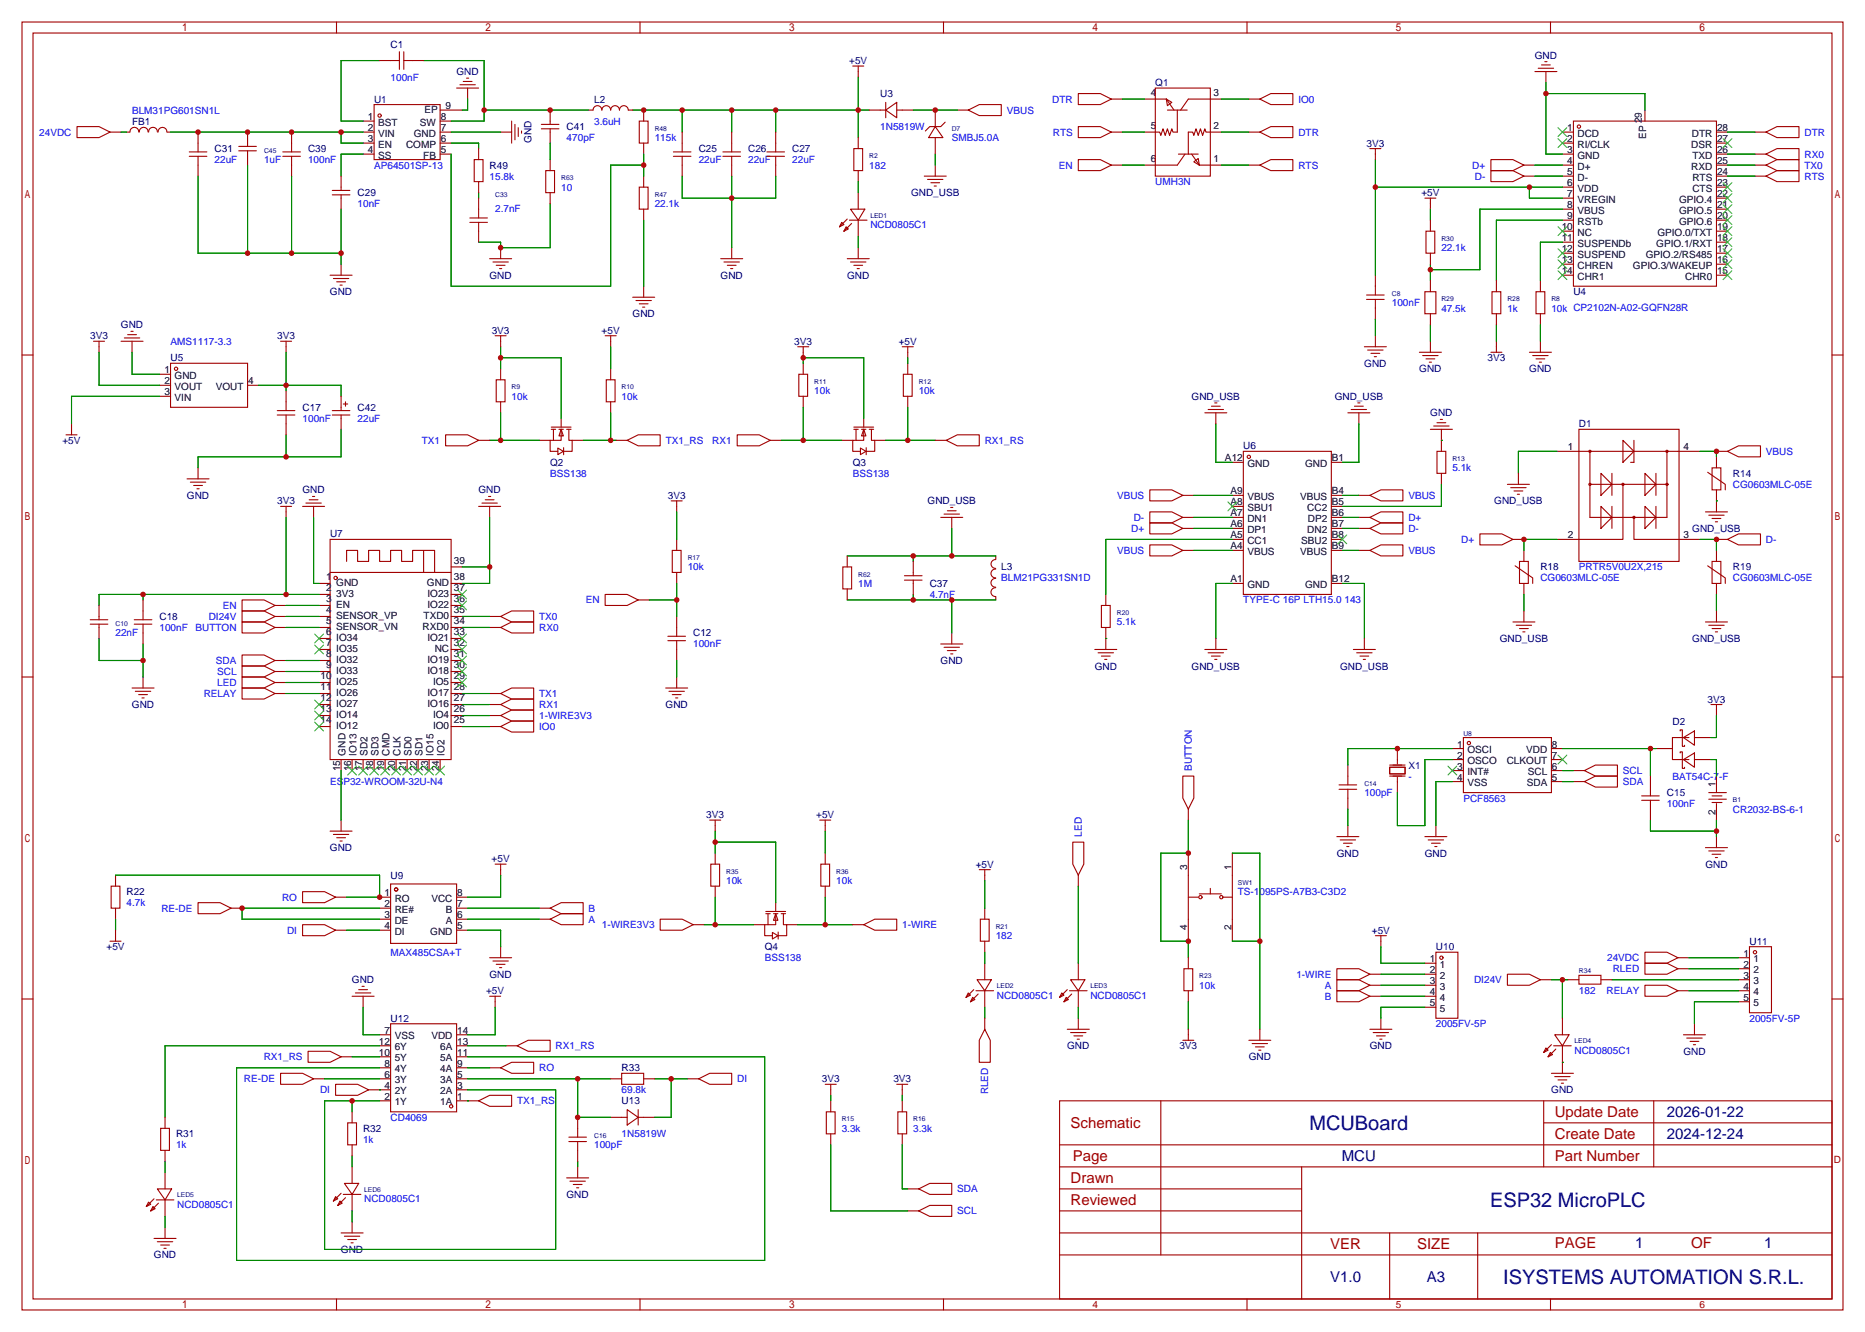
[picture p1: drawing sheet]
<svg xmlns="http://www.w3.org/2000/svg" width="431mm" height="307mm" viewBox="0 0 431 307" stroke-linecap="round" stroke-linejoin="round" font-family="sans-serif">
<defs><g id="words">
<g font-size="4.6" fill="#000080">
<text x="302.3" y="260.7">MCUBoard</text>
<text x="344" y="278.5">ESP32 MicroPLC</text>
<text x="347" y="296.3">ISYSTEMS AUTOMATION S.R.L.</text>
</g>
<g font-size="3.5" fill="#a00000">
<text x="358.9" y="257.8">Update Date</text>
<text x="247.1" y="260.3">Schematic</text>
<text x="358.9" y="262.8">Create Date</text>
<text x="247.6" y="267.9">Page</text>
<text x="358.9" y="267.9">Part Number</text>
<text x="247.1" y="273">Drawn</text>
<text x="247.1" y="278.1">Reviewed</text>
<text x="358.9" y="288">PAGE</text>
<text x="390.4" y="288">OF</text>
<text x="307.1" y="288.2">VER</text>
<text x="327.1" y="288.2">SIZE</text>
</g>
<g font-size="3.5" fill="#000080">
<text x="384.8" y="257.8">2026-01-22</text>
<text x="384.8" y="262.8">2024-12-24</text>
<text x="309.7" y="267.9">MCU</text>
<text x="377.5" y="288">1</text>
<text x="407.2" y="288">1</text>
<text x="307.1" y="295.9">V1.0</text>
<text x="329.4" y="295.9">A3</text>
</g>
<g font-size="2.3" fill="#000080">
<text x="90.2" y="11">C1</text>
<text x="105.4" y="17.3">GND</text>
<text x="196" y="14.8">+5V</text>
<text x="354.3" y="13.5">GND</text>
<text x="86.4" y="23.7">U1</text>
<text x="137.2" y="23.7">L2</text>
<text x="203.2" y="22.4">U3</text>
<text x="266.7" y="19.9">Q1</text>
<text x="30.5" y="28.7">FB1</text>
<text x="49.5" y="35.1">C31</text>
<text x="71.1" y="35.1">C39</text>
<text x="122.7" y="33" transform="rotate(-90 122.7 33)">GND</text>
<text x="130.8" y="30">C41</text>
<text x="161.3" y="35.1">C25</text>
<text x="172.7" y="35.1">C26</text>
<text x="182.9" y="35.1">C27</text>
<text x="315.4" y="33.8">3V3</text>
<text x="113" y="38.9">R49</text>
<text x="82.5" y="45.3">C29</text>
<text x="210.3" y="45.3">GND_USB</text>
<text x="328.1" y="45.3">+5V</text>
<text x="113" y="64.3">GND</text>
<text x="166.3" y="64.3">GND</text>
<text x="195.6" y="64.3">GND</text>
<text x="76.2" y="68.1">GND</text>
<text x="363.2" y="68.1">U4</text>
<text x="27.9" y="75.7">GND</text>
<text x="113.5" y="77">3V3</text>
<text x="138.9" y="77">+5V</text>
<text x="146" y="73.2">GND</text>
<text x="20.8" y="78.3">3V3</text>
<text x="39.4" y="83.4">U5</text>
<text x="64" y="78.3">3V3</text>
<text x="183.4" y="79.5">3V3</text>
<text x="207.5" y="79.5">+5V</text>
<text x="343.4" y="83.4">3V3</text>
<text x="314.9" y="84.6">GND</text>
<text x="327.6" y="85.9">GND</text>
<text x="353" y="85.9">GND</text>
<text x="69.8" y="94.8">C17</text>
<text x="82.5" y="94.8">C42</text>
<text x="275.1" y="92.2">GND_USB</text>
<text x="308.1" y="92.2">GND_USB</text>
<text x="330.2" y="96.1">GND</text>
<text x="364.5" y="98.6">D1</text>
<text x="14.4" y="102.4">+5V</text>
<text x="127" y="107.5">Q2</text>
<text x="196.8" y="107.5">Q3</text>
<text x="287" y="103.7">U6</text>
<text x="69.8" y="113.8">GND</text>
<text x="110.5" y="113.8">GND</text>
<text x="400" y="110">R14</text>
<text x="43.2" y="115.1">GND</text>
<text x="64" y="116.4">3V3</text>
<text x="154.2" y="115.1">3V3</text>
<text x="214.1" y="116.4">GND_USB</text>
<text x="344.9" y="116.4">GND_USB</text>
<text x="76.2" y="124">U7</text>
<text x="390.7" y="122.7">GND_USB</text>
<text x="231.1" y="131.6">L3</text>
<text x="355.6" y="131.6">R18</text>
<text x="400" y="131.6">R19</text>
<text x="214.6" y="135.4">C37</text>
<text x="36.8" y="143">C18</text>
<text x="160" y="146.9">C12</text>
<text x="346.2" y="148.1">GND_USB</text>
<text x="390.7" y="148.1">GND_USB</text>
<text x="217.1" y="153.2">GND</text>
<text x="252.7" y="154.5">GND</text>
<text x="275.1" y="154.5">GND_USB</text>
<text x="309.4" y="154.5">GND_USB</text>
<text x="30.5" y="163.4">GND</text>
<text x="153.6" y="163.4">GND</text>
<text x="386.1" y="167.2">D2</text>
<text x="394.2" y="162.1">3V3</text>
<text x="325.1" y="177.3">X1</text>
<text x="384.8" y="183.7">C15</text>
<text x="163" y="188.8">3V3</text>
<text x="188.4" y="188.8">+5V</text>
<text x="76.2" y="196.4">GND</text>
<text x="308.6" y="197.7">GND</text>
<text x="328.9" y="197.7">GND</text>
<text x="90.2" y="202.7">U9</text>
<text x="113.5" y="198.9">+5V</text>
<text x="225.2" y="200.2">+5V</text>
<text x="393.7" y="200.2">GND</text>
<text x="29.2" y="206.5">R22</text>
<text x="316.7" y="215.4">+5V</text>
<text x="24.6" y="219.2">+5V</text>
<text x="176.5" y="219.2">Q4</text>
<text x="331.5" y="219.2">U10</text>
<text x="403.9" y="218">U11</text>
<text x="81.3" y="226.9">GND</text>
<text x="113" y="225.6">GND</text>
<text x="112.2" y="229.4">+5V</text>
<text x="90.2" y="235.8">U12</text>
<text x="246.4" y="242.1">GND</text>
<text x="272.3" y="242.1">3V3</text>
<text x="288.3" y="244.6">GND</text>
<text x="316.2" y="242.1">GND</text>
<text x="388.6" y="243.4">GND</text>
<text x="143.5" y="247.2">R33</text>
<text x="189.7" y="249.7">3V3</text>
<text x="206.2" y="249.7">3V3</text>
<text x="143.5" y="254.8">U13</text>
<text x="358.1" y="252.3">GND</text>
<text x="40.6" y="262.4">R31</text>
<text x="83.8" y="261.2">R32</text>
<text x="130.8" y="276.4">GND</text>
<text x="35.5" y="290.4">GND</text>
<text x="78.7" y="289.1">GND</text>
</g>
<g font-size="2.3" fill="#00f">
<text x="90.2" y="18.6">100nF</text>
<text x="242.9" y="23.7">DTR</text>
<text x="299.7" y="23.7">IO0</text>
<text x="30.5" y="26.2">BLM31PG601SN1L</text>
<text x="137.2" y="28.7">3.6uH</text>
<text x="232.4" y="26.2">VBUS</text>
<text x="9.1" y="31.3">24VDC</text>
<text x="130.8" y="32.6">470pF</text>
<text x="151.1" y="32.6">115k</text>
<text x="203.2" y="30">1N5819W</text>
<text x="219.7" y="32.6">SMBJ5.0A</text>
<text x="243" y="31.3">RTS</text>
<text x="299.7" y="31.3">DTR</text>
<text x="416.6" y="31.3">DTR</text>
<text x="49.5" y="37.6">22uF</text>
<text x="61" y="37.6">1uF</text>
<text x="71.1" y="37.6">100nF</text>
<text x="86.4" y="38.9">AP64501SP-13</text>
<text x="113" y="41.4">15.8k</text>
<text x="161.3" y="37.6">22uF</text>
<text x="172.7" y="37.6">22uF</text>
<text x="182.9" y="37.6">22uF</text>
<text x="200.7" y="38.9">182</text>
<text x="244.4" y="38.9">EN</text>
<text x="299.7" y="38.9">RTS</text>
<text x="339.9" y="38.9">D+</text>
<text x="340.5" y="41.4">D-</text>
<text x="416.6" y="41.4">RTS</text>
<text x="416.6" y="36.4">RX0</text>
<text x="416.6" y="38.9">TX0</text>
<text x="82.5" y="47.8">10nF</text>
<text x="129.5" y="44">10</text>
<text x="151.1" y="47.8">22.1k</text>
<text x="266.7" y="42.7">UMH3N</text>
<text x="114.3" y="48.8">2.7nF</text>
<text x="200.9" y="52.6">NCD0805C1</text>
<text x="332.7" y="58">22.1k</text>
<text x="321.3" y="70.7">100nF</text>
<text x="332.7" y="71.9">47.5k</text>
<text x="348" y="71.9">1k</text>
<text x="358.1" y="71.9">10k CP2102N-A02-GQFN28R</text>
<text x="39.4" y="79.5">AMS1117-3.3</text>
<text x="118.1" y="92.2">10k</text>
<text x="143.5" y="92.2">10k</text>
<text x="188" y="91">10k</text>
<text x="212.1" y="91">10k</text>
<text x="69.8" y="97.3">100nF</text>
<text x="82.5" y="97.3">22uF</text>
<text x="97.4" y="102.4">TX1</text>
<text x="153.7" y="102.4">TX1_RS</text>
<text x="164.4" y="102.4">RX1</text>
<text x="227.3" y="102.4">RX1_RS</text>
<text x="407.7" y="104.9">VBUS</text>
<text x="127" y="110">BSS138</text>
<text x="196.8" y="110">BSS138</text>
<text x="335.3" y="108.8">5.1k</text>
<text x="400" y="112.6">CG0603MLC-05E</text>
<text x="257.9" y="115.1">VBUS</text>
<text x="325.1" y="115.1">VBUS</text>
<text x="261.1" y="122.7">D+</text>
<text x="261.7" y="120.2">D-</text>
<text x="325.1" y="120.2">D+</text>
<text x="325.1" y="122.7">D-</text>
<text x="337.3" y="125.3">D+</text>
<text x="407.7" y="125.3">D-</text>
<text x="158.7" y="131.6">10k</text>
<text x="257.9" y="127.8">VBUS</text>
<text x="325.1" y="127.8">VBUS</text>
<text x="364.5" y="131.6">PRTR5V0U2X,215</text>
<text x="198.1" y="135.4">1M</text>
<text x="214.6" y="138">4.7nF</text>
<text x="231.1" y="134.2">BLM21PG331SN1D</text>
<text x="355.6" y="134.2">CG0603MLC-05E</text>
<text x="400" y="134.2">CG0603MLC-05E</text>
<text x="48.2" y="143">DI24V</text>
<text x="51.4" y="140.5">EN</text>
<text x="124.5" y="143">TX0</text>
<text x="135.2" y="139.2">EN</text>
<text x="287" y="139.2">TYPE-C 16P LTH15.0 143</text>
<text x="26.7" y="146.9">22nF</text>
<text x="36.8" y="145.6">100nF</text>
<text x="45.1" y="145.6">BUTTON</text>
<text x="124.5" y="145.6">RX0</text>
<text x="160" y="149.4">100nF</text>
<text x="257.8" y="144.3">5.1k</text>
<text x="49.9" y="153.2">SDA</text>
<text x="50.1" y="155.7">SCL</text>
<text x="47" y="160.8">RELAY</text>
<text x="50.1" y="158.3">LED</text>
<text x="124.5" y="160.8">TX1</text>
<text x="124.5" y="163.4">RX1</text>
<text x="124.5" y="165.9">1-WIRE3V3</text>
<text x="124.5" y="168.4">IO0</text>
<text x="275.1" y="177.8" transform="rotate(-90 275.1 177.8)">BUTTON</text>
<text x="325.1" y="179.9">-</text>
<text x="374.6" y="178.6">SCL</text>
<text x="386.1" y="179.9">BAT54C-7-F</text>
<text x="76.2" y="181.1">ESP32-WROOM-32U-N4</text>
<text x="315" y="183.7">100pF</text>
<text x="337.8" y="185">PCF8563</text>
<text x="374.6" y="181.1">SDA</text>
<text x="384.8" y="186.2">100nF</text>
<text x="400" y="187.5">CR2032-BS-6-1</text>
<text x="249.7" y="193" transform="rotate(-90 249.7 193)">LED</text>
<text x="29.2" y="209.1">4.7k</text>
<text x="65.1" y="207.8">RO</text>
<text x="167.6" y="204">10k</text>
<text x="193" y="204">10k</text>
<text x="285.8" y="206.5">TS-1095PS-A7B3-C3D2</text>
<text x="37.3" y="210.4">RE-DE</text>
<text x="66.3" y="215.4">DI</text>
<text x="135.9" y="210.4">B</text>
<text x="135.9" y="212.9">A</text>
<text x="138.9" y="214.2">1-WIRE3V3</text>
<text x="208.3" y="214.2">1-WIRE</text>
<text x="90.2" y="220.5">MAX485CSA+T</text>
<text x="176.5" y="221.8">BSS138</text>
<text x="229.9" y="216.7">182</text>
<text x="371" y="221.8">24VDC</text>
<text x="299.3" y="225.6">1-WIRE</text>
<text x="340.3" y="226.9">DI24V</text>
<text x="372.3" y="224.3">RLED</text>
<text x="230.1" y="230.4">NCD0805C1</text>
<text x="251.7" y="230.4">NCD0805C1</text>
<text x="276.9" y="228.1">10k</text>
<text x="305.8" y="230.7">B</text>
<text x="305.8" y="228.1">A</text>
<text x="364.5" y="229.4">182</text>
<text x="370.9" y="229.4">RELAY</text>
<text x="331.5" y="237">2005FV-5P</text>
<text x="403.9" y="235.8">2005FV-5P</text>
<text x="60.9" y="244.6">RX1_RS</text>
<text x="128.3" y="242.1">RX1_RS</text>
<text x="363.5" y="243.1">NCD0805C1</text>
<text x="56.3" y="249.7">RE-DE</text>
<text x="124.5" y="247.2">RO</text>
<text x="170.2" y="249.7">DI</text>
<text x="73.9" y="252.3">DI</text>
<text x="119.4" y="254.8">TX1_RS</text>
<text x="143.5" y="252.3">69.8k</text>
<text x="228.1" y="252.5" transform="rotate(-90 228.1 252.5)">RLED</text>
<text x="83.8" y="263.7">1k</text>
<text x="90.2" y="258.6">CD4069</text>
<text x="143.5" y="262.4">1N5819W</text>
<text x="194.3" y="261.2">3.3k</text>
<text x="210.8" y="261.2">3.3k</text>
<text x="40.6" y="265">1k</text>
<text x="137.2" y="265">100pF</text>
<text x="221" y="275.1">SDA</text>
<text x="40.9" y="278.7">NCD0805C1</text>
<text x="84.1" y="277.4">NCD0805C1</text>
<text x="221" y="280.2">SCL</text>
</g>
<g font-size="2.3">
<text x="265.6" y="22.1">4</text>
<text x="280.1" y="22.1">3</text>
<text x="84.9" y="27.7">1</text>
<text x="87.3" y="29">BST</text>
<text x="96.9" y="29">SW</text>
<text x="98" y="26.2">EP</text>
<text x="101.7" y="27.7">8</text>
<text x="102.9" y="25.2">9</text>
<text x="265.6" y="29.8">5</text>
<text x="280.1" y="29.8">2</text>
<text x="379" y="28.4" transform="rotate(-90 379 28.4)">29</text>
<text x="84.9" y="30.3">2</text>
<text x="84.9" y="32.8">3</text>
<text x="84.9" y="35.3">4</text>
<text x="87.3" y="31.5">VIN</text>
<text x="87.3" y="34.1">EN</text>
<text x="93.7" y="34.1">COMP</text>
<text x="95.5" y="31.5">GND</text>
<text x="101.7" y="35.3">5</text>
<text x="101.7" y="32.8">6</text>
<text x="101.7" y="30.3">7</text>
<text x="361.8" y="30.3">1</text>
<text x="361.8" y="32.8">2</text>
<text x="361.8" y="35.3">3</text>
<text x="364.2" y="31.5">DCD</text>
<text x="364.2" y="34.1">RI/CLK</text>
<text x="380" y="32" transform="rotate(-90 380 32)">EP</text>
<text x="390.4" y="34.1">DSR</text>
<text x="390.6" y="31.5">DTR</text>
<text x="396.4" y="35.3">26</text>
<text x="396.4" y="32.8">27</text>
<text x="396.4" y="30.3">28</text>
<text x="87.3" y="36.6">SS</text>
<text x="97.7" y="36.6">FB</text>
<text x="265.6" y="37.4">6</text>
<text x="280.1" y="37.4">1</text>
<text x="361.8" y="37.9">4</text>
<text x="361.8" y="40.4">5</text>
<text x="364.2" y="36.6">GND</text>
<text x="364.2" y="39.1">D+</text>
<text x="364.2" y="41.7">D-</text>
<text x="390.4" y="39.1">RXD</text>
<text x="390.7" y="41.7">RTS</text>
<text x="390.7" y="36.6">TXD</text>
<text x="396.4" y="40.4">24</text>
<text x="396.4" y="37.9">25</text>
<text x="361.8" y="43">6</text>
<text x="361.8" y="45.5">7</text>
<text x="364.2" y="44.2">VDD</text>
<text x="364.2" y="46.8">VREGIN</text>
<text x="387.6" y="46.8">GPIO.4</text>
<text x="390.7" y="44.2">CTS</text>
<text x="396.4" y="45.5">22</text>
<text x="396.4" y="43">23</text>
<text x="360.5" y="53.1">10</text>
<text x="361.8" y="48">8</text>
<text x="361.8" y="50.6">9</text>
<text x="364.2" y="49.3">VBUS</text>
<text x="364.2" y="51.8">RSTb</text>
<text x="387.6" y="51.8">GPIO.6</text>
<text x="387.6" y="49.3">GPIO.5</text>
<text x="396.4" y="53.1">19</text>
<text x="396.4" y="50.6">20</text>
<text x="396.4" y="48">21</text>
<text x="360.5" y="55.7">11</text>
<text x="360.5" y="58.2">12</text>
<text x="364.2" y="54.4">NC</text>
<text x="364.2" y="56.9">SUSPENDb</text>
<text x="364.2" y="59.5">SUSPEND</text>
<text x="379.9" y="59.5">GPIO.2/RS485</text>
<text x="382.3" y="56.9">GPIO.1/RXT</text>
<text x="382.6" y="54.4">GPIO.0/TXT</text>
<text x="396.4" y="58.2">17</text>
<text x="396.4" y="55.7">18</text>
<text x="360.5" y="60.7">13</text>
<text x="360.5" y="63.3">14</text>
<text x="364.2" y="62">CHREN</text>
<text x="364.2" y="64.5">CHR1</text>
<text x="377" y="62">GPIO.3/WAKEUP</text>
<text x="389" y="64.5">CHR0</text>
<text x="396.4" y="63.3">15</text>
<text x="396.4" y="60.7">16</text>
<text x="38" y="86.1">1</text>
<text x="38" y="88.7">2</text>
<text x="40.3" y="87.4">GND</text>
<text x="40.3" y="89.9">VOUT</text>
<text x="49.8" y="89.9">VOUT</text>
<text x="57.3" y="88.7">4</text>
<text x="38" y="91.2">3</text>
<text x="40.3" y="92.5">VIN</text>
<text x="282.8" y="106.5">A12</text>
<text x="288" y="107.7">GND</text>
<text x="301.3" y="107.7">GND</text>
<text x="307.5" y="106.5">B1</text>
<text x="361.9" y="103.9">1</text>
<text x="388.6" y="103.9">4</text>
<text x="284.1" y="114.1">A9</text>
<text x="284.1" y="116.6">A8</text>
<text x="284.1" y="119.2">A7</text>
<text x="288" y="115.3">VBUS</text>
<text x="288" y="117.9">SBU1</text>
<text x="300.1" y="115.3">VBUS</text>
<text x="301.8" y="117.9">CC2</text>
<text x="307.5" y="119.2">B6</text>
<text x="307.5" y="116.6">B5</text>
<text x="307.5" y="114.1">B4</text>
<text x="284.1" y="121.7">A6</text>
<text x="284.1" y="124.2">A5</text>
<text x="288" y="120.4">DN1</text>
<text x="288" y="123">DP1</text>
<text x="288" y="125.5">CC1</text>
<text x="300.4" y="125.5">SBU2</text>
<text x="301.8" y="123">DN2</text>
<text x="301.9" y="120.4">DP2</text>
<text x="307.5" y="124.2">B8</text>
<text x="307.5" y="121.7">B7</text>
<text x="361.9" y="124.2">2</text>
<text x="388.6" y="124.2">3</text>
<text x="104.8" y="130.1">39</text>
<text x="284.1" y="126.8">A4</text>
<text x="288" y="128">VBUS</text>
<text x="300.1" y="128">VBUS</text>
<text x="307.5" y="126.8">B9</text>
<text x="75.3" y="133.9">1</text>
<text x="75.3" y="136.4">2</text>
<text x="77.6" y="135.2">GND</text>
<text x="77.6" y="137.7">3V3</text>
<text x="98.6" y="135.2">GND</text>
<text x="98.7" y="137.7">IO23</text>
<text x="104.8" y="136.4">37</text>
<text x="104.8" y="133.9">38</text>
<text x="284.1" y="134.4">A1</text>
<text x="288" y="135.7">GND</text>
<text x="301.3" y="135.7">GND</text>
<text x="307.5" y="134.4">B12</text>
<text x="75.3" y="139">3</text>
<text x="75.3" y="141.5">4</text>
<text x="77.6" y="140.3">EN</text>
<text x="77.6" y="142.8">SENSOR_VP</text>
<text x="97.8" y="142.8">TXD0</text>
<text x="98.7" y="140.3">IO22</text>
<text x="104.8" y="141.5">35</text>
<text x="104.8" y="139">36</text>
<text x="75.3" y="144.1">5</text>
<text x="75.3" y="146.6">6</text>
<text x="75.3" y="149.1">7</text>
<text x="77.6" y="145.3">SENSOR_VN</text>
<text x="77.6" y="147.9">IO34</text>
<text x="97.5" y="145.3">RXD0</text>
<text x="98.7" y="147.9">IO21</text>
<text x="104.8" y="149.1">32</text>
<text x="104.8" y="146.6">33</text>
<text x="104.8" y="144.1">34</text>
<text x="75.3" y="151.7">8</text>
<text x="75.3" y="154.2">9</text>
<text x="77.6" y="150.4">IO35</text>
<text x="77.6" y="153">IO32</text>
<text x="77.6" y="155.5">IO33</text>
<text x="98.7" y="155.5">IO18</text>
<text x="98.7" y="153">IO19</text>
<text x="100.4" y="150.4">NC</text>
<text x="104.8" y="154.2">30</text>
<text x="104.8" y="151.7">31</text>
<text x="74" y="156.8">10</text>
<text x="74" y="159.3">11</text>
<text x="74" y="161.8">12</text>
<text x="77.6" y="158">IO25</text>
<text x="77.6" y="160.6">IO26</text>
<text x="98.7" y="160.6">IO17</text>
<text x="100" y="158">IO5</text>
<text x="104.8" y="161.8">27</text>
<text x="104.8" y="159.3">28</text>
<text x="104.8" y="156.8">29</text>
<text x="74" y="164.4">13</text>
<text x="74" y="166.9">14</text>
<text x="77.6" y="163.1">IO27</text>
<text x="77.6" y="165.7">IO14</text>
<text x="98.7" y="163.1">IO16</text>
<text x="100" y="165.7">IO4</text>
<text x="104.8" y="166.9">25</text>
<text x="104.8" y="164.4">26</text>
<text x="77.6" y="168.2">IO12</text>
<text x="100" y="168.2">IO0</text>
<text x="336.4" y="172.5">1</text>
<text x="338.8" y="173.8">OSCI</text>
<text x="352.3" y="173.8">VDD</text>
<text x="358.3" y="172.5">8</text>
<text x="78.5" y="178" transform="rotate(-90 78.5 178)">15</text>
<text x="79.8" y="174.3" transform="rotate(-90 79.8 174.3)">GND</text>
<text x="81.1" y="178" transform="rotate(-90 81.1 178)">16</text>
<text x="82.3" y="174.3" transform="rotate(-90 82.3 174.3)">IO13</text>
<text x="83.6" y="178" transform="rotate(-90 83.6 178)">17</text>
<text x="84.9" y="174.3" transform="rotate(-90 84.9 174.3)">SD2</text>
<text x="86.1" y="178" transform="rotate(-90 86.1 178)">18</text>
<text x="87.4" y="174.3" transform="rotate(-90 87.4 174.3)">SD3</text>
<text x="88.7" y="178" transform="rotate(-90 88.7 178)">19</text>
<text x="89.9" y="174.3" transform="rotate(-90 89.9 174.3)">CMD</text>
<text x="91.2" y="178" transform="rotate(-90 91.2 178)">20</text>
<text x="92.5" y="174.3" transform="rotate(-90 92.5 174.3)">CLK</text>
<text x="93.8" y="178" transform="rotate(-90 93.8 178)">21</text>
<text x="95" y="174.3" transform="rotate(-90 95 174.3)">SD0</text>
<text x="96.3" y="178" transform="rotate(-90 96.3 178)">22</text>
<text x="97.6" y="174.3" transform="rotate(-90 97.6 174.3)">SD1</text>
<text x="98.8" y="178" transform="rotate(-90 98.8 178)">23</text>
<text x="100.1" y="174.3" transform="rotate(-90 100.1 174.3)">IO15</text>
<text x="101.4" y="178" transform="rotate(-90 101.4 178)">24</text>
<text x="102.6" y="174.3" transform="rotate(-90 102.6 174.3)">IO2</text>
<text x="336.4" y="177.6">3</text>
<text x="336.4" y="175">2</text>
<text x="338.8" y="178.8">INT#</text>
<text x="338.8" y="176.3">OSCO</text>
<text x="347.8" y="176.3">CLKOUT</text>
<text x="352.7" y="178.8">SCL</text>
<text x="358.3" y="175">7</text>
<text x="358.3" y="177.6">6</text>
<text x="336.4" y="180.1">4</text>
<text x="338.8" y="181.4">VSS</text>
<text x="352.5" y="181.4">SDA</text>
<text x="358.3" y="180.1">5</text>
<text x="396" y="181.6" transform="rotate(-90 396 181.6)">1</text>
<text x="396" y="188" transform="rotate(-90 396 188)">2</text>
<text x="274.1" y="200.7" transform="rotate(-90 274.1 200.7)">3</text>
<text x="284.3" y="200.7" transform="rotate(-90 284.3 200.7)">1</text>
<text x="88.8" y="206.8">1</text>
<text x="88.8" y="209.3">2</text>
<text x="91.1" y="208.1">RO</text>
<text x="99.6" y="208.1">VCC</text>
<text x="105.5" y="209.3">7</text>
<text x="105.5" y="206.8">8</text>
<text x="88.8" y="211.9">3</text>
<text x="88.8" y="214.4">4</text>
<text x="91.1" y="210.6">RE#</text>
<text x="91.1" y="213.1">DE</text>
<text x="91.1" y="215.7">DI</text>
<text x="99.3" y="215.7">GND</text>
<text x="102.9" y="213.1">A</text>
<text x="102.9" y="210.6">B</text>
<text x="105.5" y="214.4">5</text>
<text x="105.5" y="211.9">6</text>
<text x="274.1" y="214.6" transform="rotate(-90 274.1 214.6)">4</text>
<text x="284.3" y="214.6" transform="rotate(-90 284.3 214.6)">2</text>
<text x="402.4" y="220.8">1</text>
<text x="330.1" y="222">1</text>
<text x="330.1" y="224.6">2</text>
<text x="330.1" y="227.1">3</text>
<text x="332.4" y="223.3">1</text>
<text x="332.4" y="225.8">2</text>
<text x="402.4" y="223.3">2</text>
<text x="402.4" y="225.8">3</text>
<text x="404.8" y="222">1</text>
<text x="404.8" y="224.6">2</text>
<text x="404.8" y="227.1">3</text>
<text x="330.1" y="229.6">4</text>
<text x="330.1" y="232.2">5</text>
<text x="332.4" y="228.4">3</text>
<text x="332.4" y="230.9">4</text>
<text x="332.4" y="233.5">5</text>
<text x="402.4" y="228.4">4</text>
<text x="402.4" y="230.9">5</text>
<text x="404.8" y="229.6">4</text>
<text x="404.8" y="232.2">5</text>
<text x="88.8" y="238.5">7</text>
<text x="91.1" y="239.8">VSS</text>
<text x="99.6" y="239.8">VDD</text>
<text x="105.5" y="238.5">14</text>
<text x="87.5" y="241.1">12</text>
<text x="87.5" y="243.6">10</text>
<text x="91.1" y="242.3">6Y</text>
<text x="91.1" y="244.9">5Y</text>
<text x="101.6" y="242.3">6A</text>
<text x="101.6" y="244.9">5A</text>
<text x="105.5" y="241.1">13</text>
<text x="105.5" y="243.6">11</text>
<text x="88.8" y="246.2">8</text>
<text x="88.8" y="248.7">6</text>
<text x="88.8" y="251.2">4</text>
<text x="91.1" y="247.4">4Y</text>
<text x="91.1" y="250">3Y</text>
<text x="101.6" y="247.4">4A</text>
<text x="101.6" y="250">3A</text>
<text x="105.5" y="246.2">9</text>
<text x="105.5" y="248.7">5</text>
<text x="105.5" y="251.2">3</text>
<text x="88.8" y="253.8">2</text>
<text x="91.1" y="252.5">2Y</text>
<text x="91.1" y="255">1Y</text>
<text x="101.6" y="252.5">2A</text>
<text x="101.6" y="255">1A</text>
<text x="105.5" y="253.8">1</text>
</g>
<g font-size="2.3" fill="#a00000">
<text x="423.3" y="268.5">D</text>
<text x="252.2" y="301.8">4</text>
<text x="322.3" y="301.8">5</text>
<text x="392.3" y="301.8">6</text>
</g>
<g font-size="1.6" fill="#000080">
<text x="61" y="35.2">C45</text>
<text x="151.1" y="30.2">R48</text>
<text x="219.7" y="30.2">D7</text>
<text x="129.5" y="41.6">R63</text>
<text x="200.7" y="36.5">R2</text>
<text x="114.3" y="45.4">C33</text>
<text x="151.1" y="45.4">R47</text>
<text x="200.9" y="50.2">LED1</text>
<text x="332.7" y="55.6">R30</text>
<text x="321.3" y="68.3">C8</text>
<text x="332.7" y="69.5">R29</text>
<text x="348" y="69.5">R28</text>
<text x="358.1" y="69.5">R8</text>
<text x="118.1" y="89.9">R9</text>
<text x="143.5" y="89.9">R10</text>
<text x="188" y="88.6">R11</text>
<text x="212.1" y="88.6">R12</text>
<text x="335.3" y="106.4">R13</text>
<text x="158.7" y="129.2">R17</text>
<text x="198.1" y="133">R62</text>
<text x="257.8" y="141.9">R20</text>
<text x="26.7" y="144.5">C10</text>
<text x="337.8" y="169.9">U8</text>
<text x="315" y="181.3">C14</text>
<text x="400" y="185.1">B1</text>
<text x="167.6" y="201.6">R35</text>
<text x="193" y="201.6">R36</text>
<text x="285.8" y="204.2">SW1</text>
<text x="229.9" y="214.3">R21</text>
<text x="276.9" y="225.7">R23</text>
<text x="364.5" y="224.5">R34</text>
<text x="230.1" y="228">LED2</text>
<text x="251.7" y="228">LED3</text>
<text x="363.5" y="240.7">LED4</text>
<text x="137.2" y="262.6">C16</text>
<text x="194.3" y="258.8">R15</text>
<text x="210.8" y="258.8">R16</text>
<text x="84.1" y="275">LED6</text>
<text x="40.9" y="276.3">LED5</text>
</g>
</g></defs>
<g fill="none" stroke="#a10000" stroke-width=".25">
<path d="M5.1 5.1h420.3v297.2h-420.3zM7.6 7.6h415.3v292.1h-415.3zM77.7 5.1v2.5M87.6 14h4.6M92.2 11.9v4.1M93.2 14h4.6M93.2 11.9v4.1M106.2 19.6h3.5M106.9 18.8h2.1M107.7 18h.5M147.7 5.1v2.5M196.8 15.2h2.6"/>
<path d="M198.1 15.2v2.6M217.8 5.1v2.5M287.9 5.1v2.5M354.3 16.5h5.1M355.1 15.7h3.5M355.9 15h2M356.6 14.2h.5M356.9 16.5v2.6M357.9 5.1v2.5M17.8 29.2h5.1l2.5 1.3-2.5 1.3h-5.1zM25.4 30.5h2.5M29.2 30.5h.8"/>
<path d="M30 30.5a1.01 1.01 0 0 1 1-1.1 1.01 1.01 0 0 1 1 1.1M32.2 30.5a1.01 1.01 0 0 1 1-1.1 1.01 1.01 0 0 1 1 1.1M34.3 30.5a1.01 1.01 0 0 1 1-1.1 1.01 1.01 0 0 1 1 1.1M36.5 30.5a1.01 1.01 0 0 1 1-1.1 1.01 1.01 0 0 1 1 1.1M38.6 30.5h.8M43.7 36.1h4.1M43.7 35.1h4.1M45.7 30.5v4.6M45.7 36.1v4.5M55.1 34.8h4.1M55.1 33.8h4.1M57.1 30.5v3.3"/>
<path d="M57.1 34.8v3.3M65.3 36.1h4M65.3 35.1h4M67.3 30.5v4.6M67.3 36.1v4.5M83.8 30.5h2.6M83.8 33h2.6M83.8 35.6h2.6M83.8 27.9h2.6M86.4 24.1h15.2v12.7h-15.2zM101.6 30.5h2.5M101.6 33h2.5"/>
<path d="M101.6 35.6h2.5M101.6 25.4h5.1M101.6 27.9h2.5M105.4 20.3h5.1M107.9 20.3v2.6M109.5 36.8h2v5.1h-2zM110.5 34.3v2.5M115.6 30.5h2.5M118.1 27.9v5.1M118.9 28.7v3.6M119.6 29.5v2M120.4 30.2v.5"/>
<path d="M125 29.7h4M125 28.7h4M126 39.4h2v5.1h-2zM127 25.4v3.3M127 29.7v3.3M127 36.8v2.6M135.9 25.4h1a1.02 1.02 0 0 1 1-1 1.02 1.02 0 0 1 1 1 1.02 1.02 0 0 1 1.1-1 1.02 1.02 0 0 1 1 1 1.02 1.02 0 0 1 1-1 1.02 1.02 0 0 1 1 1 1.02 1.02 0 0 1 1-1 1.02 1.02 0 0 1 1 1h1M147.6 27.9h2v5.1h-2zM148.6 25.4v2.5M148.6 33v2.6M155.4 36.1h4.1M155.4 35.1h4.1"/>
<path d="M157.5 30.5v4.6M157.5 36.1v4.5M166.9 36.1h4M166.9 35.1h4M168.9 30.5v4.6M168.9 36.1v4.5M177 36.1h4.1M177 35.1h4.1M179.1 30.5v4.6M179.1 36.1v4.5M197.1 34.3h2v5.1h-2zM198.1 31.8v2.5"/>
<path d="M198.1 39.4v2.5M200.7 25.4h3.8M204.5 25.4l2.5-1.8v3.6zM204.5 23.6v3.6M207 25.4h3.8M215.9 29.2l1.8 2.6h-3.3zM215.9 25.4v3.8M215.9 31.8v3.8M215.9 38.1v2.5M218.2 28.2l-1 1h-2.6l-1 1M221 25.4h2.5M223.5 25.4l2.6-1.3h5v2.6h-5z"/>
<path d="M248.9 21.6h5.1l2.5 1.3-2.5 1.2h-5.1zM248.9 36.8h5.1l2.5 1.3-2.5 1.3h-5.1zM248.9 29.2h5.1l2.5 1.3-2.5 1.3h-5.1zM256.5 30.5h2.6M256.5 38.1h2.6M256.5 22.9h2.6M264.2 22.9h5M266.7 20.3h12.7v20.3h-12.7zM269.2 22.9l1.3 .7-1 .8zM269.2 22.9l1.8 2.5M269.5 25.4h4.6M271.8 25.4v5.1h-1l-.3-.8-.5 1.5-.5-1.5-.5 1.5-.5-1.5-.5 1.5-.3-.7h-3.5"/>
<path d="M272 35.6h4.6M273.6 35.6l-1.8 2.5h-7.6M275.1 35.6l1.8 2.5M275.6 37.3l1-.7 .3 1.5zM276.9 38.1h5M281.9 30.5h-3.5l-.3-.8-.5 1.5-.5-1.5-.5 1.5-.5-1.5-.5 1.5-.3-.7h-1v5.1M281.9 22.9h-7.6l-1.8 2.5M288.3 30.5h2.5M288.3 38.1h2.5M288.3 22.9h2.5M290.8 22.9l2.6-1.3h5v2.5h-5zM290.8 38.1l2.6-1.3h5v2.6h-5z"/>
<path d="M290.8 30.5l2.6-1.3h5v2.6h-5zM316.2 34.3h2.6M317.5 34.3v2.5M344.2 36.8h5l2.6 1.3-2.6 1.3h-5zM344.2 39.4h5l2.6 1.2-2.6 1.3h-5zM351.8 38.1h2.5M360.7 30.5h2.5M360.7 33h2.5M360.7 35.6h2.5M360.7 38.1h2.5M363.2 27.9h33v38.1h-33zM379.7 25.4v2.5"/>
<path d="M396.2 30.5h2.6M396.2 33h2.6M396.2 35.6h2.6M396.2 38.1h2.6M405.1 30.5h2.6M405.1 35.6h2.6M405.1 38.1h2.6M407.7 30.5l2.5-1.3h5.1v2.6h-5.1zM407.7 35.6l2.5-1.3h5.1v2.5h-5.1zM407.7 38.1l2.5-1.3h5.1v2.6h-5.1zM76.7 45h4.1M76.7 43.9h4.1"/>
<path d="M78.7 40.6v3.3M78.7 45v3.3M108.5 51.3h4M108.5 50.3h4M110.5 41.9v2.5M110.5 45.7v4.6M110.5 51.3v4.6M113 59.7h5.1M115.6 57.2v2.5M127 44.4v2.6M147.6 43.2h2v5.1h-2zM148.6 40.6v2.6"/>
<path d="M148.6 48.3v2.5M166.4 59.7h5M168.9 57.2v2.5M194.3 51.3l.5 .5-1 .5zM195.3 52.3l.5 .5-1 .5zM195.6 59.7h5.1M195.6 50.5l-1.8 1.8M196.1 50.8h4.1M196.3 48.3h3.3l-1.5 2.5zM196.6 51.6l-1.8 1.7M198.1 44.4v3.9M198.1 50.8v3.8"/>
<path d="M198.1 57.2v2.5M213.4 40.6h5M214.1 41.4h3.6M214.9 42.2h2M215.6 42.9h.6M328.9 45.7h2.6M329.2 53.3h2v5.1h-2zM330.2 45.7v2.6M330.2 50.8v2.5M330.2 58.4v2.6M351.8 40.6h2.5M360.7 40.6h2.5"/>
<path d="M360.7 43.2h2.5M360.7 45.7h2.5M360.7 48.3h2.5M360.7 50.8h2.5M360.7 53.3h2.5M360.7 55.9h2.5M360.7 58.4h2.5M396.2 40.6h2.6M396.2 43.2h2.6M396.2 45.7h2.6M396.2 48.3h2.6M396.2 50.8h2.6"/>
<path d="M396.2 53.3h2.6M396.2 55.9h2.6M396.2 58.4h2.6M405.1 40.6h2.6M407.7 40.6l2.5-1.2h5.1v2.5h-5.1zM21.6 78.7h2.5M22.9 78.7v2.6M27.9 78.7h5.1M28.7 78h3.6M29.5 77.2h2M30.2 76.5h.5M30.5 78.7v2.6"/>
<path d="M64.8 78.7h2.5M66 78.7v2.6M76.2 63.5h5.1M77 64.3h3.5M77.7 65h2.1M78.5 65.8h.5M78.7 61v2.5M113.8 60.5h3.5M114.3 77.5h2.5M114.6 61.2h2M115.3 62h.5M115.6 77.5v2.5"/>
<path d="M139.7 77.5h2.5M141 77.5v2.5M146 68.6h5.1M146.8 69.3h3.6M147.6 70.1h2M148.3 70.9h.5M148.6 66v2.6M167.1 60.5h3.6M167.9 61.2h2M168.7 62h.5M196.3 60.5h3.6M197.1 61.2h2"/>
<path d="M197.9 62h.5M315.5 69.1h4M315.5 68.1h4M317.5 63.5v4.6M317.5 69.1v4.6M317.5 77.5v2.5M328.9 67.3h2.6v5.1h-2.6zM330.2 64.8v2.5M330.2 72.4v2.5M330.2 78.7v2.6M344.4 67.3h2.1v5.1h-2.1zM345.4 64.8v2.5"/>
<path d="M345.4 72.4v2.5M345.4 78.7v2.6M354.6 67.3h2v5.1h-2zM355.6 64.8v2.5M355.6 72.4v2.5M355.6 78.7v2.6M360.7 61h2.5M360.7 63.5h2.5M396.2 61h2.6M396.2 63.5h2.6M5.1 81.9h2.5M16.5 97.8v2.5"/>
<path d="M36.8 86.4h2.6M36.8 88.9h2.6M36.8 91.4h2.6M39.4 83.8h17.7v10.2h-17.7zM57.1 88.9h2.6M64 94.7h4.1M64 95.8h4.1M66 90.2v4.5M66 95.8v4.5M76.7 94.7h4.1M76.7 95.8h4.1M78.7 91.4v3.3"/>
<path d="M78.7 95.8v3.3M79.2 93.2h1.1M79.8 92.7v1M114.6 87.6h2v5.1h-2zM115.6 85.1v2.5M115.6 92.7v2.5M127.3 99.1h1M127.3 98.6h4.5M127.8 99.1v2.5M129 99.1h1M129.5 99.1v2.5h-2.5v2.5h1.8M129.5 99.1l.5 1.5h-1z"/>
<path d="M129.5 96.5v2.1M130.8 99.1h1M131.3 99.1v2.5h.8v2.5h-2.1M140 87.6h2v5.1h-2zM141 85.1v2.5M141 92.7v2.5M184.1 80h2.6M184.4 86.4h2v5h-2zM185.4 80v2.6M185.4 83.8v2.6M185.4 91.4v2.6M197.1 99.1h1"/>
<path d="M197.1 98.6h4.6M197.6 99.1v2.5M198.9 99.1h1M199.4 99.1v2.5h-2.6v2.5h1.8M199.4 99.1l.5 1.5h-1zM199.4 96.5v2.1M200.7 99.1h1M201.2 99.1v2.5h.7v2.5h-2M208.3 80h2.5M208.5 86.4h2.1v5h-2.1zM209.5 80v2.6M209.5 83.8v2.6"/>
<path d="M209.5 91.4v2.6M278.1 95.2h5.1M278.9 94.5h3.5M279.7 93.7h2M280.4 93h.5M280.7 95.2v2.6M311.1 95.2h5.1M311.9 94.5h3.6M312.7 93.7h2M313.4 93h.5M313.7 95.2v2.6M315 80h5"/>
<path d="M315.7 80.8h3.6M316.5 81.5h2M317.2 82.3h.6M327.7 81.3h5M328.4 82h3.6M329.2 82.8h2M329.9 83.6h.6M330.2 99.1h5.1M331 98.3h3.5M331.7 97.5h2.1M332.5 96.8h.5M332.7 99.1v5"/>
<path d="M344.2 81.3h2.5M353.1 81.3h5M353.8 82h3.6M354.6 82.8h2M355.3 83.6h.6M364.5 99.1h23.1v30.4h-23.1zM422.9 81.9h2.5M15.2 100.3h2.6M43.2 110.5h5.1M43.9 111.3h3.6M44.7 112h2M45.5 112.8h.5"/>
<path d="M45.7 107.9v2.6M64.8 116.8h2.5M66 116.8v2.6M69.8 116.8h5.1M70.6 116.1h3.6M71.4 115.3h2M72.1 114.6h.5M72.4 116.8v2.6M102.9 100.3h5l2.6 1.3-2.6 1.3h-5zM110.5 116.8h5.1M110.5 101.6h2.5M111.3 116.1h3.5"/>
<path d="M112 115.3h2M112.8 114.6h.5M113 116.8v2.6M124.5 101.6h2.5M128.8 103.4l1.2 .7-1.2 .8zM130.1 103.3v1.6M132.1 101.6h2.5M142.2 101.6h2.6M144.8 101.6l2.5-1.3h5.1v2.6h-5.1zM154.9 115.6h2.6M156.2 115.6v2.5M170.2 100.3h5.1l2.5 1.3-2.5 1.3h-5.1z"/>
<path d="M177.8 101.6h2.5M194.3 101.6h2.5M198.6 103.4l1.3 .7-1.3 .8zM200 103.3v1.6M201.9 101.6h2.6M215.9 101.6h2.5M217.2 119.4h5M217.9 118.6h3.6M218.4 101.6l2.6-1.3h5.1v2.6h-5.1zM218.7 117.9h2M219.5 117.1h.5M219.7 119.4v2.5"/>
<path d="M265.4 118.1h5.1l2.5 1.3-2.5 1.3h-5.1zM265.4 113h5.1l2.5 1.3-2.5 1.3h-5.1zM273 119.4h2.6M273 114.3h2.6M284.5 116.8h2.5M284.5 106.7h2.5M284.5 119.4h2.5M284.5 114.3h2.5M287 104.1h20.3v33.1h-20.3zM307.3 116.8h2.6M307.3 106.7h2.6M307.3 119.4h2.6"/>
<path d="M307.3 114.3h2.6M313.7 119.4h2.5M313.7 114.3h2.5M316.2 119.4l2.6-1.3h5v2.6h-5zM316.2 114.3l2.6-1.3h5v2.6h-5zM331.7 104.1h2.1v5.1h-2.1zM332.7 109.2v2.6M348 111.8h5.1M348.7 112.5h3.6M349.5 113.3h2M350.3 114h.5M350.5 109.2v2.6"/>
<path d="M359.4 104.1h33M367 111.8h17.8M367 104.1v15.3h17.8v-15.3M369.6 109.2l2.5 2.6-2.5 2.5zM369.6 116.8l2.5 2.6-2.5 2.5zM372.1 109.2v5.1M372.1 116.8v5.1M374.6 101.6l2.6 2.5-2.6 2.6zM374.6 111.8v12.7h-15.2M377.2 119.4v5.1h15.2M377.2 101.6v5.1h-.8M379.7 109.2l2.6 2.6-2.6 2.5z"/>
<path d="M379.7 116.8l2.6 2.6-2.6 2.5zM382.3 109.2v5.1M382.3 116.8v5.1M393.7 118.1h5.1M394.2 109l4.1 2.8v1.2M394.5 118.9h3.5M395.2 107.9h2.1v5.1h-2.1zM395.2 119.6h2.1M396.2 104.1h2.6M396.2 105.4v2.5M396.2 113v5.1M398.8 104.1l2.5-1.2h5.1v2.5h-5.1z"/>
<path d="M22.9 139.7v3.3M33 138.4v4.6M55.9 138.4h5.1l2.5 1.3-2.5 1.3h-5.1zM63.5 139.7h2.5M73.7 134.6h2.5M73.7 137.2h2.5M73.7 139.7h2.5M76.2 124.5h27.9v50.8h-27.9zM76.2 132.1h27.9M80 129.5v-2.5h2.5v2.5h2.6v-2.5h2.5v2.5h2.6v-2.5h2.5v2.5h2.5v-2.5h5.1v5.1M97.8 127v5.1M104.1 134.6h2.6"/>
<path d="M104.1 137.2h2.6M104.1 139.7h2.6M104.1 130.8h2.6M139.7 137.2h5.1l2.5 1.2-2.5 1.3h-5.1zM147.3 138.4h2.6M155.2 127h2v5.1h-2zM156.2 124.5v2.5M156.2 132.1v2.5M194.6 130.8h2v5.1h-2zM195.6 128.3v2.5M195.6 135.9v2.5M208.8 133.9h4.1"/>
<path d="M208.8 132.8h4.1M210.8 129.5v3.3M210.8 133.9v3.3M229.9 135.6a1.01 1.01 0 0 0-1.1 1 1.01 1.01 0 0 0 1.1 1v.8M229.9 133.5a1.01 1.01 0 0 0-1.1 1 1.01 1.01 0 0 0 1.1 1M229.9 131.3a1.01 1.01 0 0 0-1.1 1 1.01 1.01 0 0 0 1.1 1M229.9 129.1a1.01 1.01 0 0 0-1.1 1 1.01 1.01 0 0 0 1.1 1M229.9 128.3v.7M254.3 139.7h2v5.1h-2zM255.3 137.2v2.5M265.4 120.7h5.1l2.5 1.2-2.5 1.3h-5.1zM265.4 125.7h5.1l2.5 1.3-2.5 1.3h-5.1z"/>
<path d="M273 121.9h2.6M273 127h2.6M284.5 134.6h2.5M284.5 124.5h2.5M284.5 121.9h2.5M284.5 127h2.5M307.3 134.6h2.6M307.3 124.5h2.6M307.3 121.9h2.6M307.3 127h2.6M313.7 121.9h2.5M313.7 127h2.5"/>
<path d="M316.2 121.9l2.6-1.2h5v2.5h-5zM316.2 127l2.6-1.3h5v2.6h-5zM341.6 123.2h5.1l2.5 1.3-2.5 1.2h-5.1zM349.2 124.5h2.6M349.8 130.6l4 2.7v1.3M350.8 129.5h2v5.1h-2zM351.8 127v2.5M351.8 134.6v2.6M394.2 130.6l4.1 2.7v1.3M395.2 129.5h2.1v5.1h-2.1zM396 120.4h.5M396.2 124.5h2.6"/>
<path d="M396.2 127v2.5M396.2 134.6v2.6M398.8 124.5l2.5-1.3h5.1v2.5h-5.1zM5.1 156.2h2.5M20.8 144h4.1M20.8 143h4.1M22.9 144v3.3M30.5 158.8h5.1M31 144h4.1M31 143h4.1M31.2 159.5h3.6M33 144v4.6"/>
<path d="M33 156.2v2.6M55.9 141h5.1l2.5 1.2-2.5 1.3h-5.1zM55.9 143.5h5.1l2.5 1.3-2.5 1.2h-5.1zM55.9 156.2h5.1l2.5 1.3-2.5 1.3h-5.1zM55.9 158.8h5.1l2.5 1.2-2.5 1.3h-5.1zM55.9 151.1h5.1l2.5 1.3-2.5 1.3h-5.1zM55.9 153.7h5.1l2.5 1.2-2.5 1.3h-5.1zM63.5 142.2h2.5M63.5 144.8h2.5M63.5 152.4h2.5M63.5 154.9h2.5M63.5 157.5h2.5"/>
<path d="M73.7 142.2h2.5M73.7 144.8h2.5M73.7 147.3h2.5M73.7 149.9h2.5M73.7 152.4h2.5M73.7 154.9h2.5M73.7 157.5h2.5M104.1 142.2h2.6M104.1 144.8h2.6M104.1 147.3h2.6M104.1 149.9h2.6M104.1 152.4h2.6"/>
<path d="M104.1 154.9h2.6M104.1 157.5h2.6M113 142.2h2.6M113 144.8h2.6M115.6 142.2l2.5-1.2h5.1v2.5h-5.1zM115.6 144.8l2.5-1.3h5.1v2.5h-5.1zM153.7 158.8h5M154.2 146.8h4M154.2 147.8h4M154.4 159.5h3.6M156.2 142.2v4.6M156.2 147.8v4.6"/>
<path d="M156.2 156.2v2.6M217.2 148.6h5M217.9 149.4h3.6M218.7 150.1h2M219.5 150.9h.5M219.7 146v2.6M252.7 149.9h5.1M253.5 150.6h3.5M254.3 151.4h2M255 152.1h.5M255.3 144.8v5.1M278.1 149.9h5.1"/>
<path d="M278.9 150.6h3.5M279.7 151.4h2M280.4 152.1h.5M280.7 147.3v2.6M312.4 149.9h5.1M313.2 150.6h3.5M313.9 151.4h2.1M314.7 152.1h.5M315 147.3v2.6M349.2 143.5h5.1M350 144.3h3.6M350.8 145h2"/>
<path d="M351.5 145.8h.5M351.8 141v2.5M393.7 143.5h5.1M394.5 144.3h3.5M395.2 145h2.1M396 145.8h.5M396.2 141v2.5M422.9 156.2h2.5M32 160.3h2M32.8 161h.5M63.5 160h2.5M73.7 160h2.5"/>
<path d="M73.7 162.6h2.5M73.7 165.1h2.5M73.7 167.6h2.5M78.7 175.3v2.5M81.3 175.3v2.5M83.8 175.3v2.5M86.4 175.3v2.5M88.9 175.3v2.5M91.4 175.3v2.5M94 175.3v2.5M96.5 175.3v2.5M99.1 175.3v2.5"/>
<path d="M101.6 175.3v2.5M104.1 160h2.6M104.1 162.6h2.6M104.1 165.1h2.6M104.1 167.6h2.6M113 160h2.6M113 162.6h2.6M113 165.1h2.6M113 167.6h2.6M115.6 167.6l2.5-1.2h5.1v2.5h-5.1zM115.6 160l2.5-1.2h5.1v2.5h-5.1zM115.6 162.6l2.5-1.3h5.1v2.5h-5.1z"/>
<path d="M115.6 165.1l2.5-1.3h5.1v2.6h-5.1zM155.2 160.3h2M156 161h.5M273 179.1h2.6v5l-1.3 2.6-1.3-2.6zM311.1 176.5v4.6M320.8 177h3.6v1.6h-3.6zM320.8 179.1h3.6M320.8 176.5h3.6M322.6 172.7v3.6M322.6 179.3v3.6M335.3 172.7h2.5M335.3 175.3h2.5"/>
<path d="M335.3 177.8h2.5M337.8 170.2h20.3v12.7h-20.3zM358.1 172.7h2.6M358.1 175.3h2.6M358.1 177.8h2.6M363.2 177.8h2.6M365.8 177.8l2.5-1.3h5.1v2.6h-5.1zM381 179.1v4.5M382.3 172.7h3.8M387.9 168.7v-.3h.5v3.8h.5v-.2M387.9 173.7v-.2h.5v3.8h.5v-.3M388.6 170.2l2.6-1.5v3.3z"/>
<path d="M388.6 175.3l2.6-1.6v3.3zM389.9 170.2h-3.8v5.1h3.8M391.2 175.3h3.8M391.2 170.2h3.8M395 162.6h2.5M396.2 162.6v2.5M396.2 179.1v3.8M76.2 191.8h5.1M77 192.5h3.5M77.7 193.3h2.1M78.5 194.1h.5M78.7 189.2v2.6"/>
<path d="M114.3 199.4h2.5M115.6 199.4v2.5M163.8 189.2h2.6M164.1 199.4h2v5.1h-2zM165.1 189.2v2.6M165.1 196.8v2.6M189.2 189.2h2.6M189.5 199.4h2v5.1h-2zM190.5 189.2v2.6M190.5 196.8v2.6M247.6 194.3h2.6v5.1l-1.3 2.5-1.3-2.5zM274.3 186.7v2.5"/>
<path d="M274.3 196.8v20.4M284.5 196.8v20.4M308.6 193h5.1M309.1 182.1h4.1M309.1 181.1h4.1M309.4 193.8h3.5M310.1 194.6h2.1M310.9 195.3h.5M311.1 182.1v4.6M311.1 190.5v2.5M328.9 193h5.1M329.7 193.8h3.5"/>
<path d="M330.5 194.6h2M331.2 195.3h.5M331.5 190.5v2.5M335.3 180.3h2.5M358.1 180.3h2.6M363.2 180.3h2.6M365.8 180.3l2.5-1.2h5.1v2.5h-5.1zM379 183.6h4M379 184.7h4M381 184.7v4.5M393.7 195.6h5.1M394.5 182.9h4"/>
<path d="M394.5 184.4h4M394.5 196.3h3.5M395.2 183.6h2.3M395.2 185.2h2.3M395.2 197.1h2.1M396 197.9h.5M396.2 185.4v3.8M396.2 193v2.6M25.4 217.2h2.5M25.7 204.5h2v5h-2zM26.7 201.9v2.6M26.7 209.5v2.6"/>
<path d="M26.7 214.6v2.6M45.7 208.3h5.1l2.5 1.2-2.5 1.3h-5.1zM53.3 209.5h2.6M69.8 213.4h5.1l2.6 1.2-2.6 1.3h-5.1zM69.8 205.7h5.1l2.6 1.3-2.6 1.3h-5.1zM77.5 207h2.5M77.5 214.6h2.5M87.6 207h2.6M87.6 209.5h2.6M87.6 212.1h2.6M87.6 214.6h2.6M90.2 204h15.2v13.7h-15.2z"/>
<path d="M105.4 207h2.5M105.4 209.5h2.5M105.4 212.1h2.5M105.4 214.6h2.5M115.6 218.4v2.6M124.5 209.5h2.5M124.5 212.1h2.5M127 209.5l2.5-1.2h5.1v2.5h-5.1zM127 212.1l2.5-1.3h5.1v2.6h-5.1zM152.4 212.1h5.1l2.5 1.3-2.5 1.2h-5.1zM160 213.4h2.6M165.1 204.5v2.5"/>
<path d="M174 213.4h2.5M176.8 210.8h1M176.8 210.3h4.6M177.3 210.8v2.6M178.3 215.1l1.3 .8-1.3 .8zM178.6 210.8h1M179.1 210.8v2.6h-2.6v2.5h1.8M179.1 210.8l.5 1.5h-1zM179.1 208.3v2M179.6 215.1v1.6M180.3 210.8h1.1M180.8 210.8v2.6h.8v2.5h-2"/>
<path d="M181.6 213.4h2.5M190.5 204.5v2.5M196.8 213.4h2.6M199.4 213.4l2.5-1.3h5.1v2.5h-5.1zM226.1 200.7h2.5M226.3 212.1h2v5.1h-2zM227.3 200.7v2.5M227.3 209.5v2.6M227.3 217.2v2.5M248.9 201.9v2.6M274.3 207h2.3M276.9 206.2h5"/>
<path d="M279.4 205v1.2M282.4 207h2.1M317.5 215.9h2.5M318.8 215.9v2.5M331.5 219.7h5v15.3h-5zM379.7 219.7h5.1l2.5 1.3-2.5 1.3h-5.1zM403.9 218.4h5v15.3h-5zM5.1 230.5h2.5M81.3 229.9h5.1M82 229.1h3.6M82.8 228.3h2M83.6 227.6h.5"/>
<path d="M83.8 229.9v2.5M87.6 238.8h2.6M90.2 236.2h15.2v20.3h-15.2zM105.4 238.8h2.5M113 221h5.1M113 229.9h2.6M113.8 221.7h3.5M114.3 229.9v2.5M114.6 222.5h2M115.3 223.3h.5M223.5 229.1l.5 .5-1 .5zM224.5 230.1l.5 .5-1 .5z"/>
<path d="M224.8 228.3l-1.8 1.8M225.3 228.6h4.1M225.6 226.1h3.3l-1.6 2.5zM225.8 229.4l-1.8 1.7M227.3 237.5l1.3 2.5v5.1h-2.5v-5.1zM227.3 222.3v3.8M227.3 228.6v3.8M227.3 235v2.5M245.1 229.1l.5 .5-1 .5zM246.1 230.1l.5 .5-1 .5zM246.4 237.5h5.1M246.4 228.3l-1.8 1.8"/>
<path d="M246.9 228.6h4.1M247.1 226.1h3.3l-1.5 2.5zM247.1 238.3h3.6M247.4 229.4l-1.8 1.7M247.9 239h2M248.7 239.8h.5M248.9 222.3v3.8M248.9 228.6v3.8M248.9 235v2.5M273.3 223.5h2v5.1h-2zM274.3 221v2.5M274.3 228.6v2.5"/>
<path d="M274.3 237.5v2.5M290.8 237.5v2.5M308.6 228.6h5.1l2.5 1.3-2.5 1.2h-5.1zM308.6 226.1h5.1l2.5 1.2-2.5 1.3h-5.1zM308.6 223.5h5.1l2.5 1.3-2.5 1.3h-5.1zM316.2 224.8h2.6M316.2 227.3h2.6M316.2 229.9h2.6M316.2 237.5h5.1M317 238.3h3.5M317.8 239h2M318.5 239.8h.5"/>
<path d="M318.8 235v2.5M328.9 222.3h2.6M328.9 224.8h2.6M328.9 227.3h2.6M328.9 229.9h2.6M328.9 232.4h2.6M348 224.8h5.1l2.5 1.3-2.5 1.2h-5.1zM355.6 226.1h2.5M358.9 238.8h3.3l-1.5 2.5zM360.7 235v3.8M361.9 226.1h2.6M364.5 225h5.1v2.1h-5.1z"/>
<path d="M369.6 226.1h2.5M379.7 227.3h5.1l2.5 1.3-2.5 1.3h-5.1zM379.7 222.3h5.1l2.5 1.2-2.5 1.3h-5.1zM387.3 221h2.6M387.3 223.5h2.6M387.3 228.6h2.6M388.6 238.8h5.1M389.4 239.5h3.5M391.2 236.2v2.6M401.3 221h2.6M401.3 223.5h2.6M401.3 226.1h2.6"/>
<path d="M401.3 228.6h2.6M401.3 231.1h2.6M422.9 230.5h2.5M38.1 257.8v2.6M64.8 247.7h5l2.6 1.2-2.6 1.3h-5zM71.1 242.6h5.1l2.5 1.2-2.5 1.3h-5.1zM72.4 248.9h2.5M77.5 250.2h5l2.6 1.3-2.6 1.2h-5zM78.7 243.8h2.6M80.3 259.1h2v5.1h-2zM81.3 256.5v2.6M85.1 251.5h5.1"/>
<path d="M87.6 241.3h2.6M87.6 243.8h2.6M87.6 246.4h2.6M87.6 248.9h2.6M87.6 254h2.6M105.4 241.3h2.5M105.4 243.8h2.5M105.4 246.4h2.5M105.4 248.9h2.5M105.4 251.5h2.5M105.4 254h5.1M110.5 254l2.5-1.3h5.1v2.6h-5.1z"/>
<path d="M113 246.4h2.6M115.6 246.4l2.5-1.3h5.1v2.6h-5.1zM116.8 241.3h2.6M119.4 241.3l2.5-1.3h5.1v2.6h-5.1zM133.3 257.8v4.6M141 248.9h2.5M141 257.8h3.8M143.5 247.7h5.1v2.5h-5.1zM144.8 256l2.5 1.8-2.5 1.8zM147.3 256v3.6M147.3 257.8h3.8M148.6 248.9h2.5"/>
<path d="M158.7 248.9h2.6M161.3 248.9l2.5-1.2h5.1v2.5h-5.1zM190.5 250.2h2.5M190.8 256.5h2v5.1h-2zM191.8 250.2v2.5M191.8 254v2.5M207 250.2h2.5M207.3 256.5h2v5.1h-2zM208.3 250.2v2.5M208.3 254v2.5M244.6 254h178.3v45.7h-178.3zM268 254v35.6"/>
<path d="M273 240h2.6M288.3 240h5.1M289.1 240.8h3.5M289.8 241.6h2M290.6 242.3h.5M356.4 254v15.2M356.4 259.1h66.5M356.9 241.8l.5 .5-1 .5zM357.9 242.8l.5 .5-1 .5zM358.1 241l-1.7 1.8M358.1 247.7h5.1M358.6 241.3h4.1"/>
<path d="M358.9 248.4h3.6M359.2 242.1l-1.8 1.7M359.7 249.2h2M360.4 249.9h.5M360.7 241.3v6.4M381.8 254v15.2M390.1 240.3h2.1M390.9 241h.5M34.3 277.4l.5 .5-1 .5zM35.3 278.4l.5 .5-1 .5zM35.6 276.6l-1.8 1.8M36.1 276.9h4"/>
<path d="M36.3 274.3h3.3l-1.5 2.6zM36.6 277.6l-1.8 1.8M37.1 260.4h2v5h-2zM38.1 265.4v2.6M38.1 270.5v3.8M38.1 276.9v3.8M77.5 276.1l.5 .5-1 .5zM78.5 277.1l.5 .5-1 .5zM78.7 275.3l-1.7 1.8M79.2 275.6h4.1M79.5 273.1h3.3l-1.5 2.5zM79.8 276.4l-1.8 1.7"/>
<path d="M81.3 264.2v2.5M81.3 269.2v3.9M81.3 275.6v3.8M130.8 271.8h5.1M131.3 263.4h4.1M131.3 262.4h4.1M131.6 272.5h3.5M132.3 273.3h2.1M133.1 274.1h.5M133.3 263.4v4.6M133.3 269.2v2.6M191.8 261.6v2.6"/>
<path d="M208.3 261.6v2.6M209.5 274.3h2.6M209.5 279.4h2.6M212.1 274.3l2.5-1.2h5.1v2.5h-5.1zM212.1 279.4l2.5-1.3h5.1v2.6h-5.1zM244.6 274.3h55.9M244.6 269.2h178.3M244.6 279.4h55.9M244.6 264.2h178.3M300.5 269.2v30.5M35.6 285.8h5M36.3 286.5h3.6"/>
<path d="M37.1 287.3h2M37.8 288h.6M38.1 283.2v2.6M77.7 299.7v2.6M78.7 284.5h5.1M79.5 285.2h3.6M80.3 286h2M81 286.8h.5M81.3 281.9v2.6M147.7 299.7v2.6M217.8 299.7v2.6M244.6 289.6h178.3"/>
<path d="M244.6 284.5h178.3M287.9 299.7v2.6M320.8 284.5v15.2M341.1 284.5v15.2M357.9 299.7v2.6"/>
<circle cx="87.6" cy="26.7" r=".38"/>
<circle cx="364.5" cy="29.2" r=".38"/>
<circle cx="40.6" cy="85.1" r=".38"/>
<circle cx="288.3" cy="105.4" r=".38"/>
<circle cx="367" cy="111.8" r=".25"/>
<circle cx="367" cy="104.1" r=".25"/>
<circle cx="374.6" cy="111.8" r=".25"/>
<circle cx="377.2" cy="119.4" r=".25"/>
<circle cx="384.8" cy="111.8" r=".25"/>
<circle cx="384.8" cy="104.1" r=".25"/>
<circle cx="77.5" cy="133.4" r=".38"/>
<circle cx="339.1" cy="171.5" r=".38"/>
<circle cx="91.4" cy="205.2" r=".38"/>
<circle cx="277.1" cy="207" r=".38"/>
<circle cx="281.9" cy="207" r=".38"/>
<circle cx="405.1" cy="219.7" r=".38"/>
<circle cx="332.7" cy="221" r=".38"/>
<circle cx="104.1" cy="255.3" r=".38"/>
</g>
<g fill="none" stroke="#3c3" stroke-width=".25">
<path d="M359.7 29.5l2 2M359.7 32l2 2M361.7 29.5l-2 2M361.7 32l-2 2M397.8 32l2 2M399.8 32l-2 2M359.7 52.3l2 2.1M359.7 57.4l2 2M359.7 59.9l2 2.1M361.7 52.3l-2 2.1M361.7 57.4l-2 2M361.7 59.9l-2 2.1"/>
<path d="M397.8 59.9l2 2.1M397.8 57.4l2 2M397.8 54.9l2 2M397.8 52.3l2 2.1M397.8 49.8l2 2M397.8 47.2l2 2.1M397.8 44.7l2 2M397.8 42.2l2 2M399.8 59.9l-2 2.1M399.8 57.4l-2 2M399.8 54.9l-2 2M399.8 52.3l-2 2.1"/>
<path d="M399.8 49.8l-2 2M399.8 47.2l-2 2.1M399.8 44.7l-2 2M399.8 42.2l-2 2M359.7 62.5l2 2M361.7 62.5l-2 2M397.8 62.5l2 2M399.8 62.5l-2 2M283.5 115.8l2 2.1M285.5 115.8l-2 2.1M105.7 138.7l2 2M105.7 136.1l2 2.1"/>
<path d="M107.7 138.7l-2 2M107.7 136.1l-2 2.1M308.9 123.4l2 2.1M310.9 123.4l-2 2.1M72.6 146.3l2.1 2M72.6 148.8l2.1 2.1M74.7 146.3l-2.1 2M74.7 148.8l-2.1 2.1M105.7 156.5l2 2M105.7 153.9l2 2.1M105.7 151.4l2 2M105.7 148.8l2 2.1"/>
<path d="M105.7 146.3l2 2M107.7 151.4l-2 2M107.7 153.9l-2 2.1M107.7 156.5l-2 2M107.7 148.8l-2 2.1M107.7 146.3l-2 2M72.6 161.5l2.1 2.1M72.6 164.1l2.1 2M72.6 166.6l2.1 2.1M74.7 161.5l-2.1 2.1M74.7 164.1l-2.1 2M74.7 166.6l-2.1 2.1"/>
<path d="M80.3 176.8l2 2M82.3 176.8l-2 2M82.8 176.8l2 2M84.8 176.8l-2 2M85.3 176.8l2.1 2M87.4 176.8l-2.1 2M87.9 176.8l2 2M89.9 176.8l-2 2M90.4 176.8l2.1 2M92.5 176.8l-2.1 2M93 176.8l2 2M95 176.8l-2 2"/>
<path d="M95.5 176.8l2 2M97.5 176.8l-2 2M98 176.8l2.1 2M100.1 176.8l-2.1 2M100.6 176.8l2 2M102.6 176.8l-2 2M334.3 176.8l2 2M336.3 176.8l-2 2M359.7 174.2l2 2.1M361.7 174.2l-2 2.1"/>
</g>
<g fill="none" stroke="#008700" stroke-width=".25">
<path d="M87.6 14h-8.9v13.9h5.1M97.8 14h14v13.9h-7.7M198.1 17.8v14M356.9 19.1v16.5h3.8M27.9 30.5h1.3M39.4 30.5h44.4M57.1 38.1v20.3M78.7 30.5v2.5h5.1M83.8 35.6h-5.1v5M104.1 35.6v30.4h36.9v-27.9h7.6M104.1 30.5h11.5M104.1 33h6.4v1.3"/>
<path d="M107.9 22.9v2.5h-1.2M111.8 25.4h24.1M127 33v3.8M146 25.4h54.7M148.6 35.6v5M157.5 25.4v5.1M168.9 25.4v5.1M179.1 25.4v5.1M210.8 25.4h10.2M215.9 35.6v2.5M259.1 38.1h5.1M259.1 22.9h5.1"/>
<path d="M259.1 30.5h5.1M281.9 38.1h6.4M281.9 22.9h6.4M281.9 30.5h6.4M317.5 36.8v26.7M354.3 38.1h6.4M356.9 21.6h22.8v3.8M398.8 38.1h6.3M398.8 30.5h6.3M398.8 35.6h6.3M45.7 40.6v17.8h33M67.3 40.6v17.8"/>
<path d="M78.7 48.3v12.7M110.5 44.4v1.3M127 47v10.2h-11.4v-1.3h-5.1M148.6 50.8v15.2M157.5 40.6v5.1h21.6v-5.1M168.9 40.6v16.6M198.1 41.9v2.5M198.1 54.6v2.6M317.5 43.2h43.2M330.2 48.3v2.5M353.1 43.2v2.5h7.6M354.3 40.6h6.4"/>
<path d="M360.7 55.9h-5.1v8.9M360.7 48.3h-19.1v13.9h-11.4M360.7 50.8h-15.3v14M398.8 40.6h6.3M317.5 73.7v3.8M330.2 61v3.8M330.2 74.9v3.8M345.4 74.9v3.8M355.6 74.9v3.8M22.9 81.3v7.6h13.9M30.5 81.3v5.1h6.3M36.8 91.4h-20.3v6.4"/>
<path d="M59.7 88.9h19v2.5M66 81.3v8.9M78.7 99.1v6.3h-33v2.5M115.6 80v5.1M115.6 95.2v6.4M115.6 82.6h13.9v13.9M141 80v5.1M141 95.2v6.4M185.4 83.8v-1.2h14v13.9M185.4 94v7.6M209.5 82.6v1.2M209.5 94v7.6"/>
<path d="M280.7 97.8v8.9h3.8M313.7 97.8v8.9h-3.8M66 100.3v5.1M66 119.4v17.8M72.4 119.4v15.2h1.3M113 119.4v15.2h-6.3M113 101.6h11.5M134.6 101.6h7.6M156.2 118.1v6.4M180.3 101.6h14M204.5 101.6h11.4M275.6 119.4h8.9"/>
<path d="M275.6 114.3h8.9M309.9 119.4h3.8M309.9 114.3h3.8M332.7 101.6h.1M332.7 111.8v5h-22.8M359.4 104.1h-8.9v5.1M392.4 104.1h3.8v1.3M396.2 115.6h.1M33 137.2v1.2M66 139.7h7.7M73.7 137.2h-50.8v2.5M106.7 130.8h6.3"/>
<path d="M149.9 138.4h6.3M156.2 134.6v7.6M195.6 138.4h34.3M195.6 128.3h34.3M210.8 128.3v1.2M210.8 137.2v1.2M219.7 121.9v6.4M219.7 138.4v7.6M275.6 121.9h8.9M275.6 127h8.9M284.5 134.6h-3.8v12.7M284.5 124.5h-29.2v12.7"/>
<path d="M309.9 134.6h5.1v12.7M309.9 121.9h3.8M309.9 127h3.8M351.8 137.2v3.8M359.4 124.5h-7.6v2.5M392.4 124.5h3.8v2.5M396.2 137.2v3.8M22.9 147.3v5.1h10.1M33 148.6v7.6M66 142.2h7.7M66 144.8h7.7M66 152.4h7.7"/>
<path d="M66 154.9h7.7M66 157.5h7.7M106.7 142.2h6.3M106.7 144.8h6.3M156.2 152.4v3.8M255.3 147.3h.1M66 160h7.7M78.7 177.8v11.4M106.7 160h6.3M106.7 162.6h6.3M106.7 167.6h6.3M106.7 165.1h6.3"/>
<path d="M335.3 172.7h-24.2v3.8M335.3 175.3h-6.4v15.2h-6.3v-7.6M360.7 172.7h21.6M360.7 177.8h2.5M381 172.7v6.4M395 175.3h1.2v3.8M396.2 165.1v5.1h-1.2M165.1 194.3h14v14M165.1 191.8v5M190.5 191.8v5M274.3 189.2v7.6h-6.3v20.4h6.3v3.8M284.5 196.8h6.3v40.7"/>
<path d="M311.1 186.7v3.8M335.3 180.3h-3.8v10.2M360.7 180.3h2.5M381 189.2v2.6h15.2M396.2 189.2v3.8M26.7 212.1v2.5M26.7 201.9h60.9v5.1h-7.6M80 214.6h7.6M87.6 209.5h-31.7v2.6h31.7M107.9 214.6h7.7v3.8M107.9 209.5h16.6M107.9 212.1h16.6"/>
<path d="M115.6 201.9v5.1h-7.7M162.6 213.4h11.4M165.1 207v6.4M184.1 213.4h12.7M190.5 207v6.4M227.3 203.2v6.3M227.3 219.7v2.6M248.9 204.5v17.8M284.5 217.2h6.3M318.8 218.4v3.9h10.1M83.8 232.4v6.4h3.8M114.3 232.4v6.4h-6.4"/>
<path d="M227.3 232.4v2.6M248.9 232.4v2.6M274.3 231.1v6.4M318.8 227.3h10.1M318.8 229.9h10.1M318.8 224.8h10.1M328.9 232.4h-10.1v2.6M358.1 226.1h3.8M360.7 226.1v8.9M372.1 226.1h29.2M389.9 221h11.4M389.9 223.5h11.4"/>
<path d="M389.9 228.6h11.4M401.3 231.1h-10.1v5.1M74.9 248.9h12.7M81.3 254v2.5M81.3 243.8h6.3M87.6 251.5h.1M87.6 241.3h-49.5v16.5M107.9 254h.1M107.9 248.9h33.1M107.9 251.5h20.4v36.8h-53.4v-34.3h12.7M107.9 243.8h68.6v47h-121.9v-44.4h33M107.9 246.4h5.1"/>
<path d="M107.9 241.3h8.9M133.3 248.9v8.9h7.7M151.1 248.9h7.6M154.9 248.9v8.9h-3.8M191.8 252.7v1.3M208.3 252.7v1.3M360.7 245.1h.1M38.1 268v2.5M81.3 266.7v2.5M81.3 279.4v2.5M133.3 268v1.2M191.8 264.2v15.2h17.7"/>
<path d="M208.3 264.2v10.1h1.2M38.1 280.7v2.5"/>
</g>
<g fill="#c00">
<circle cx="156.2" cy="138.4" r=".63"/>
<circle cx="66" cy="137.2" r=".63"/>
<circle cx="33" cy="137.2" r=".63"/>
<circle cx="113" cy="130.8" r=".63"/>
<circle cx="317.5" cy="43.2" r=".63"/>
<circle cx="353.1" cy="43.2" r=".63"/>
<circle cx="330.2" cy="62.2" r=".63"/>
<circle cx="356.9" cy="21.6" r=".63"/>
<circle cx="33" cy="152.4" r=".63"/>
<circle cx="351.8" cy="124.5" r=".63"/>
<circle cx="396.2" cy="124.5" r=".63"/>
<circle cx="396.2" cy="104.1" r=".63"/>
<circle cx="111.8" cy="25.4" r=".63"/>
<circle cx="127" cy="25.4" r=".63"/>
<circle cx="157.5" cy="25.4" r=".63"/>
<circle cx="168.9" cy="25.4" r=".63"/>
<circle cx="179.1" cy="25.4" r=".63"/>
<circle cx="198.1" cy="25.4" r=".63"/>
<circle cx="148.6" cy="25.4" r=".63"/>
<circle cx="115.6" cy="57.1" r=".63"/>
<circle cx="78.7" cy="58.4" r=".63"/>
<circle cx="67.3" cy="58.4" r=".63"/>
<circle cx="57.2" cy="58.4" r=".63"/>
<circle cx="168.9" cy="45.7" r=".63"/>
<circle cx="215.9" cy="25.4" r=".63"/>
<circle cx="66" cy="88.9" r=".63"/>
<circle cx="66" cy="105.4" r=".63"/>
<circle cx="141" cy="101.6" r=".63"/>
<circle cx="115.6" cy="101.6" r=".63"/>
<circle cx="115.6" cy="82.5" r=".63"/>
<circle cx="185.4" cy="101.6" r=".63"/>
<circle cx="185.4" cy="82.5" r=".63"/>
<circle cx="209.6" cy="101.6" r=".63"/>
<circle cx="154.9" cy="248.9" r=".63"/>
<circle cx="55.9" cy="209.5" r=".63"/>
<circle cx="81.3" cy="254" r=".63"/>
<circle cx="322.6" cy="172.7" r=".63"/>
<circle cx="381" cy="172.7" r=".63"/>
<circle cx="396.2" cy="191.8" r=".63"/>
<circle cx="274.3" cy="196.8" r=".63"/>
<circle cx="274.3" cy="217.2" r=".63"/>
<circle cx="290.8" cy="217.2" r=".63"/>
<circle cx="360.7" cy="226.1" r=".63"/>
<circle cx="133.4" cy="248.9" r=".63"/>
<circle cx="133.4" cy="257.8" r=".63"/>
<circle cx="87.6" cy="207" r=".63"/>
<circle cx="190.5" cy="213.4" r=".63"/>
<circle cx="165.1" cy="213.4" r=".63"/>
<circle cx="165.1" cy="194.3" r=".63"/>
<circle cx="78.7" cy="30.5" r=".63"/>
<circle cx="67.3" cy="30.5" r=".63"/>
<circle cx="45.7" cy="30.5" r=".63"/>
<circle cx="57.2" cy="30.5" r=".63"/>
<circle cx="219.7" cy="128.3" r=".63"/>
<circle cx="210.8" cy="128.3" r=".63"/>
<circle cx="219.7" cy="138.4" r=".63"/>
<circle cx="210.8" cy="138.4" r=".63"/>
<circle cx="148.6" cy="38.1" r=".63"/>
</g>
<use href="#words"/>
</svg>
